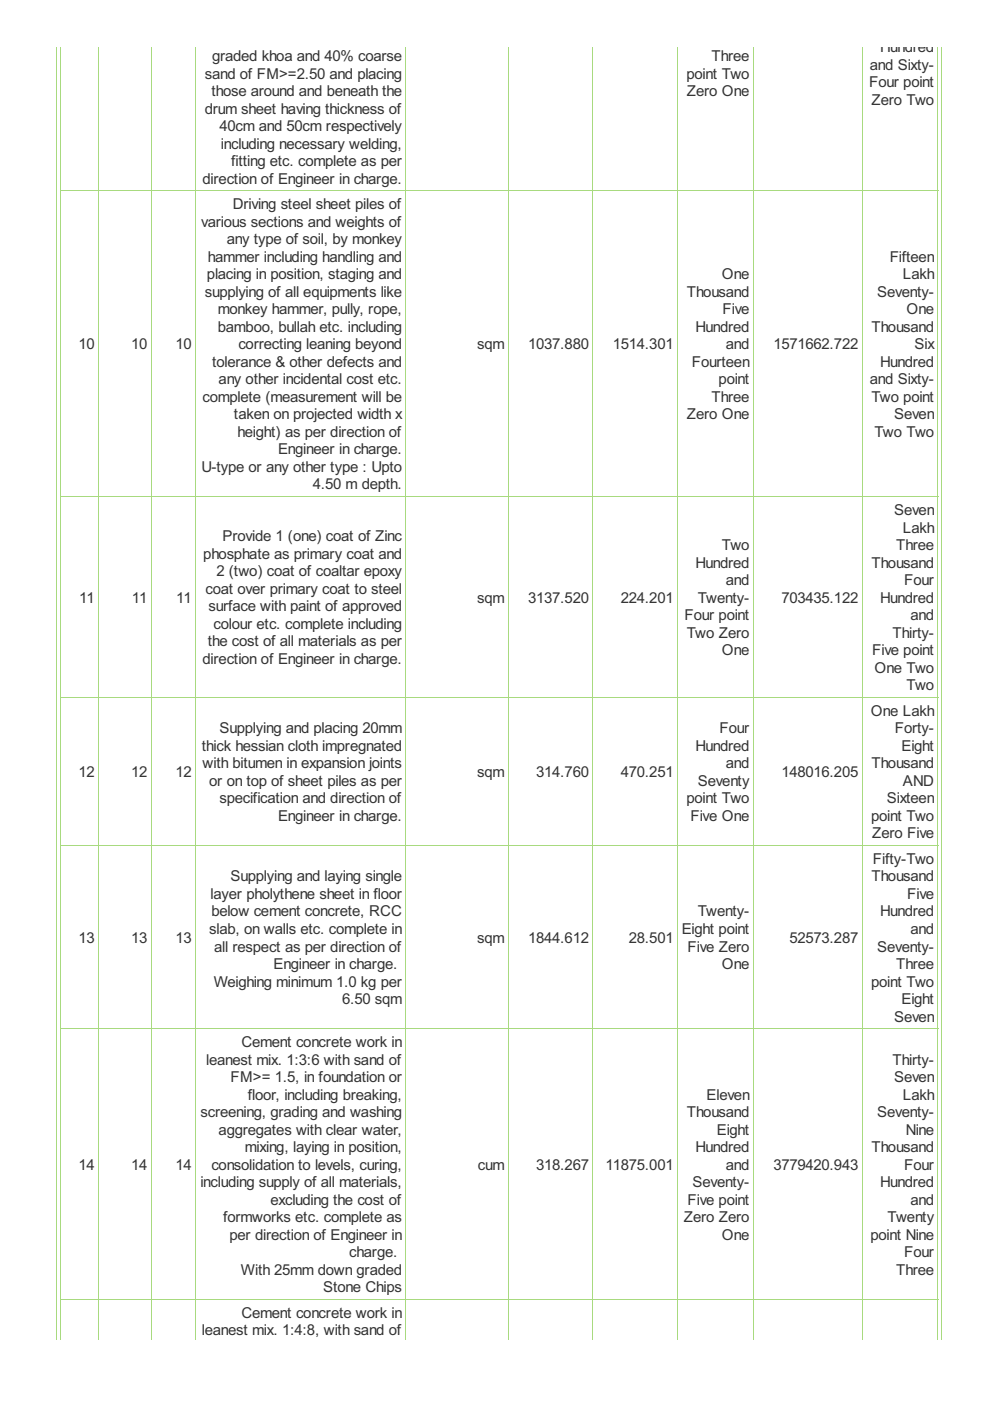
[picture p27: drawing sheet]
<svg xmlns="http://www.w3.org/2000/svg" width="210mm" height="297mm" viewBox="0 0 210 297" stroke-linecap="round" stroke-linejoin="round" font-family="sans-serif">
<defs><g id="words">
<g font-size="3.6" fill="#333">
<text x="186.6" y="11.1">Hundred</text>
<text x="43.4" y="16.6">sand of FM&gt;=2.50 and placing</text>
<text x="45" y="12.9">graded khoa and 40% coarse</text>
<text x="145.6" y="16.6">point Two</text>
<text x="150.9" y="12.9">Three</text>
<text x="184.4" y="14.8">and Sixty-</text>
<text x="44.8" y="20.4">those around and beneath the</text>
<text x="145.6" y="20.4">Zero One</text>
<text x="184.3" y="18.5">Four point</text>
<text x="184.8" y="22.2">Zero Two</text>
<text x="43.4" y="24.1">drum sheet having thickness of</text>
<text x="46.5" y="27.8">40cm and 50cm respectively</text>
<text x="46.8" y="31.5">including necessary welding,</text>
<text x="49" y="35.2">fitting etc. complete as per</text>
<text x="43" y="38.9">direction of Engineer in charge.</text>
<text x="49.4" y="44.3">Driving steel sheet piles of</text>
<text x="42.6" y="48.1">various sections and weights of</text>
<text x="48.1" y="51.8">any type of soil, by monkey</text>
<text x="43.9" y="59.2">placing in position, staging and</text>
<text x="44" y="55.5">hammer including handling and</text>
<text x="153" y="59.2">One</text>
<text x="188.6" y="55.5">Fifteen</text>
<text x="191.4" y="59.2">Lakh</text>
<text x="43.4" y="62.9">supplying of all equipments like</text>
<text x="145.6" y="62.9">Thousand</text>
<text x="186" y="62.9">Seventy-</text>
<text x="46.2" y="66.6">monkey hammer, pully, rope,</text>
<text x="46.2" y="70.3">bamboo, bullah etc. including</text>
<text x="147.5" y="70.3">Hundred</text>
<text x="153.2" y="66.6">Five</text>
<text x="184.8" y="70.3">Thousand</text>
<text x="192.2" y="66.6">One</text>
<text x="16.6" y="74.1">10</text>
<text x="27.8" y="74.1">10</text>
<text x="37.2" y="74.1">10</text>
<text x="45" y="77.8">tolerance &amp; other defects and</text>
<text x="50.5" y="74.1">correcting leaning beyond</text>
<text x="101.1" y="74.1">sqm</text>
<text x="112" y="74.1">1037.880</text>
<text x="129.9" y="74.1">1514.301</text>
<text x="146.7" y="77.8">Fourteen</text>
<text x="153.9" y="74.1">and</text>
<text x="164" y="74.1">1571662.722</text>
<text x="186.6" y="77.8">Hundred</text>
<text x="193.9" y="74.1">Six</text>
<text x="46.4" y="81.5">any other incidental cost etc.</text>
<text x="152.4" y="81.5">point</text>
<text x="184.4" y="81.5">and Sixty-</text>
<text x="43" y="85.2">complete (measurement will be</text>
<text x="49.6" y="88.9">taken on projected width x</text>
<text x="145.6" y="88.9">Zero One</text>
<text x="150.9" y="85.2">Three</text>
<text x="184.8" y="85.2">Two point</text>
<text x="189.6" y="88.9">Seven</text>
<text x="50.4" y="92.6">height) as per direction of</text>
<text x="185.4" y="92.6">Two Two</text>
<text x="42.7" y="100.1">U-type or any other type : Upto</text>
<text x="58.9" y="96.3">Engineer in charge.</text>
<text x="66.3" y="103.8">4.50 m depth.</text>
<text x="189.6" y="109.2">Seven</text>
<text x="191.4" y="112.9">Lakh</text>
<text x="43.1" y="118.5">phosphate as primary coat and</text>
<text x="47.2" y="114.8">Provide 1 (one) coat of Zinc</text>
<text x="153" y="116.6">Two</text>
<text x="190" y="116.6">Three</text>
<text x="43.6" y="125.9">coat over primary coat to steel</text>
<text x="45.9" y="122.2">2 (two) coat of coaltar epoxy</text>
<text x="147.5" y="120.3">Hundred</text>
<text x="153.9" y="124.1">and</text>
<text x="184.8" y="120.3">Thousand</text>
<text x="191.7" y="124.1">Four</text>
<text x="16.8" y="127.8">11</text>
<text x="27.9" y="127.8">11</text>
<text x="37.4" y="127.8">11</text>
<text x="44.2" y="129.6">surface with paint of approved</text>
<text x="101.1" y="127.8">sqm</text>
<text x="112" y="127.8">3137.520</text>
<text x="131.6" y="127.8">224.201</text>
<text x="145.2" y="131.5">Four point</text>
<text x="147.9" y="127.8">Twenty-</text>
<text x="165.7" y="127.8">703435.122</text>
<text x="186.6" y="127.8">Hundred</text>
<text x="193.1" y="131.5">and</text>
<text x="44" y="137.1">the cost of all materials as per</text>
<text x="45.3" y="133.3">colour etc. complete including</text>
<text x="145.6" y="135.2">Two Zero</text>
<text x="189.3" y="135.2">Thirty-</text>
<text x="43" y="140.8">direction of Engineer in charge.</text>
<text x="153" y="138.9">One</text>
<text x="184.9" y="138.9">Five point</text>
<text x="185.4" y="142.6">One Two</text>
<text x="192.2" y="146.3">Two</text>
<text x="46.6" y="155.5">Supplying and placing 20mm</text>
<text x="152.6" y="155.5">Four</text>
<text x="184.6" y="151.8">One Lakh</text>
<text x="189.7" y="155.5">Forty-</text>
<text x="42.8" y="159.2">thick hessian cloth impregnated</text>
<text x="147.5" y="159.2">Hundred</text>
<text x="191.1" y="159.2">Eight</text>
<text x="16.6" y="164.8">12</text>
<text x="27.8" y="164.8">12</text>
<text x="37.2" y="164.8">12</text>
<text x="43" y="162.9">with bitumen in expansion joints</text>
<text x="44.3" y="166.6">or on top of sheet piles as per</text>
<text x="101.1" y="164.8">sqm</text>
<text x="113.7" y="164.8">314.760</text>
<text x="131.6" y="164.8">470.251</text>
<text x="147.9" y="166.6">Seventy</text>
<text x="153.9" y="162.9">and</text>
<text x="165.7" y="164.8">148016.205</text>
<text x="184.8" y="162.9">Thousand</text>
<text x="191.4" y="166.6">AND</text>
<text x="46.5" y="170.3">specification and direction of</text>
<text x="145.6" y="170.3">point Two</text>
<text x="188" y="170.3">Sixteen</text>
<text x="58.9" y="174">Engineer in charge.</text>
<text x="146.4" y="174">Five One</text>
<text x="184.7" y="174">point Two</text>
<text x="184.9" y="177.8">Zero Five</text>
<text x="185.1" y="183.2">Fifty-Two</text>
<text x="44.7" y="190.6">layer pholythene sheet in floor</text>
<text x="48.9" y="186.9">Supplying and laying single</text>
<text x="184.8" y="186.9">Thousand</text>
<text x="192.4" y="190.6">Five</text>
<text x="44.8" y="194.3">below cement concrete, RCC</text>
<text x="147.9" y="194.3">Twenty-</text>
<text x="186.6" y="194.3">Hundred</text>
<text x="16.6" y="199.9">13</text>
<text x="27.8" y="199.9">13</text>
<text x="37.2" y="199.9">13</text>
<text x="44.3" y="198">slab, on walls etc. complete in</text>
<text x="45.4" y="201.7">all respect as per direction of</text>
<text x="101.1" y="199.9">sqm</text>
<text x="112" y="199.9">1844.612</text>
<text x="133.3" y="199.9">28.501</text>
<text x="144.5" y="198">Eight point</text>
<text x="145.8" y="201.7">Five Zero</text>
<text x="167.4" y="199.9">52573.287</text>
<text x="186" y="201.7">Seventy-</text>
<text x="193.1" y="198">and</text>
<text x="45.3" y="209.2">Weighing minimum 1.0 kg per</text>
<text x="58" y="205.5">Engineer in charge.</text>
<text x="153" y="205.5">One</text>
<text x="184.7" y="209.2">point Two</text>
<text x="190" y="205.5">Three</text>
<text x="72.5" y="212.9">6.50 sqm</text>
<text x="191.1" y="212.9">Eight</text>
<text x="189.6" y="216.6">Seven</text>
<text x="43.7" y="225.7">leanest mix. 1:3:6 with sand of</text>
<text x="51.2" y="222">Cement concrete work in</text>
<text x="189.3" y="225.7">Thirty-</text>
<text x="48.9" y="229.4">FM&gt;= 1.5, in foundation or</text>
<text x="52.6" y="233.2">floor, including breaking,</text>
<text x="149.8" y="233.2">Eleven</text>
<text x="189.6" y="229.4">Seven</text>
<text x="191.4" y="233.2">Lakh</text>
<text x="42.5" y="236.9">screening, grading and washing</text>
<text x="145.6" y="236.9">Thousand</text>
<text x="186" y="236.9">Seventy-</text>
<text x="46.4" y="240.6">aggregates with clear water,</text>
<text x="51.9" y="244.3">mixing, laying in position,</text>
<text x="147.5" y="244.3">Hundred</text>
<text x="152" y="240.6">Eight</text>
<text x="184.8" y="244.3">Thousand</text>
<text x="192" y="240.6">Nine</text>
<text x="16.6" y="248">14</text>
<text x="27.8" y="248">14</text>
<text x="37.2" y="248">14</text>
<text x="42.5" y="251.7">including supply of all materials,</text>
<text x="44.8" y="248">consolidation to levels, curing,</text>
<text x="101.3" y="248">cum</text>
<text x="113.7" y="248">318.267</text>
<text x="128.4" y="248">11875.001</text>
<text x="146.9" y="251.7">Seventy-</text>
<text x="153.9" y="248">and</text>
<text x="164" y="248">3779420.943</text>
<text x="186.6" y="251.7">Hundred</text>
<text x="191.7" y="248">Four</text>
<text x="57.3" y="255.4">excluding the cost of</text>
<text x="145.8" y="255.4">Five point</text>
<text x="193.1" y="255.4">and</text>
<text x="47.3" y="259.2">formworks etc. complete as</text>
<text x="48.7" y="262.9">per direction of Engineer in</text>
<text x="145" y="259.2">Zero Zero</text>
<text x="153" y="262.9">One</text>
<text x="184.6" y="262.9">point Nine</text>
<text x="188.2" y="259.2">Twenty</text>
<text x="74.1" y="266.6">charge.</text>
<text x="191.7" y="266.6">Four</text>
<text x="51.1" y="270.3">With 25mm down graded</text>
<text x="68.5" y="274">Stone Chips</text>
<text x="190" y="270.3">Three</text>
<text x="51.2" y="279.4">Cement concrete work in</text>
<text x="42.8" y="283.1">leanest mix. 1:4:8, with sand of</text>
</g>
</g></defs>
<g fill="none" stroke="#a8da7f" stroke-width=".21">
<path d="M11.9 9.9v274.1M12.9 9.9v274.1M20.9 9.9v274.1M32 9.9v274.1M41.5 9.9v274.1M86.1 9.9v274.1M107.7 9.9v274.1M125.7 9.9v274.1M143.6 9.9v274.1M159.7 9.9v274.1M182.8 9.9v274.1M198.9 9.9v274.1"/>
<path d="M199.7 9.9v274.1M12.8 40.4h186.2M12.8 105.2h186.2M12.8 147.8h186.2M12.8 179.2h186.2M12.8 218.1h186.2M12.8 275.5h186.2"/>
</g>
<use href="#words"/>
</svg>
